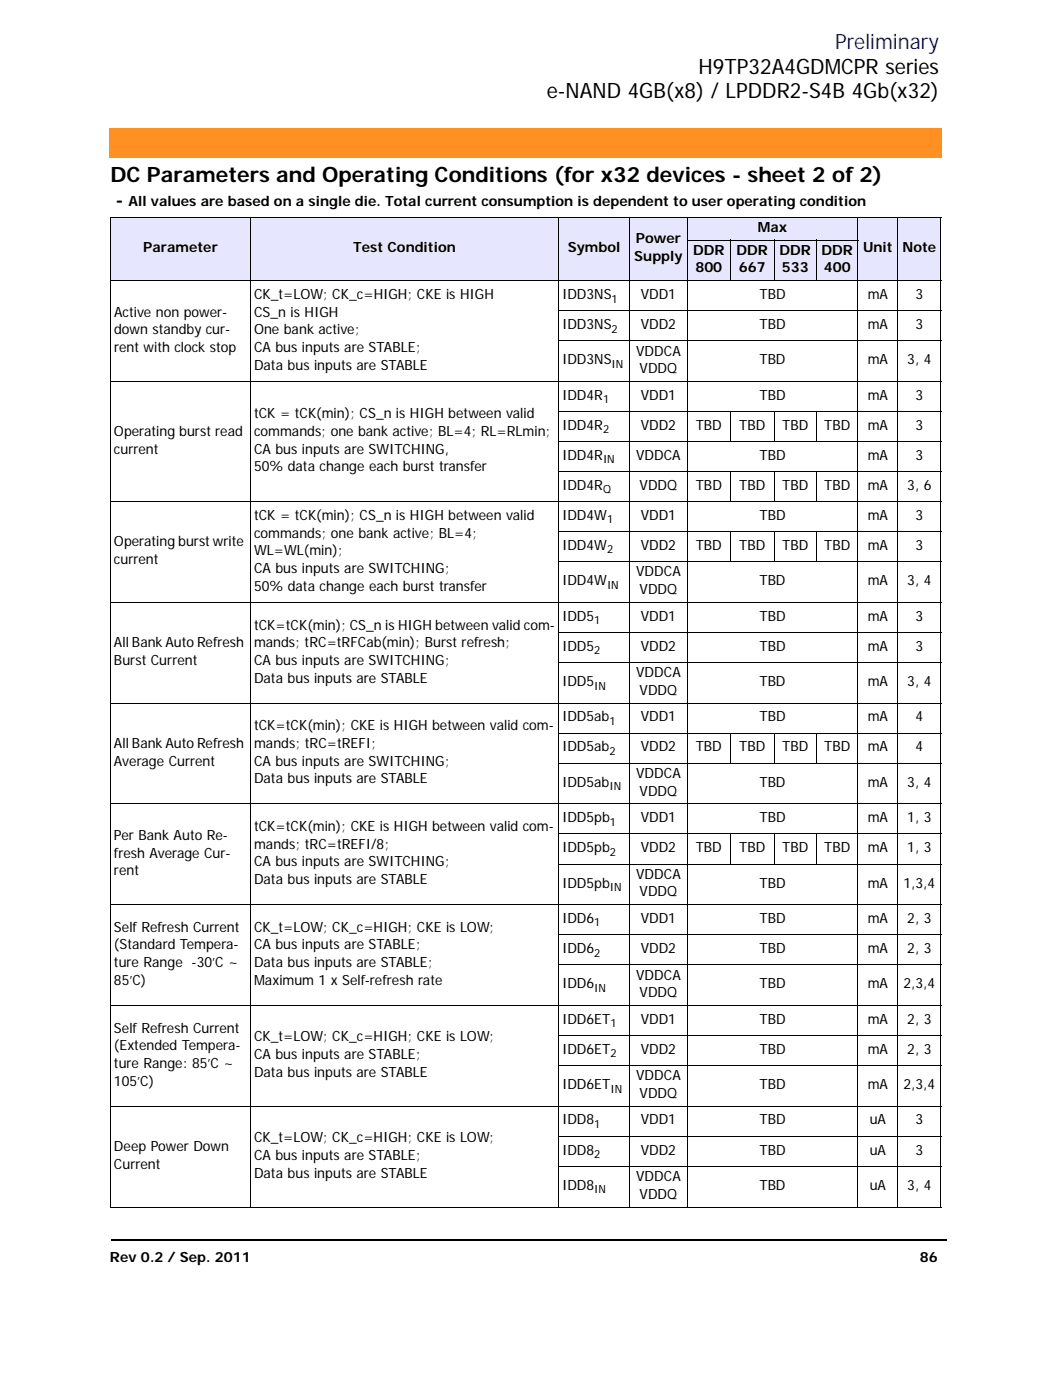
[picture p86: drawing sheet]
<svg xmlns="http://www.w3.org/2000/svg" width="210mm" height="279mm" viewBox="0 0 210 279" stroke-linecap="round" stroke-linejoin="round" font-family="sans-serif">
<defs><g id="words">
<text font-size="4.2" fill="#00f" x="166.5" y="9.8">Preliminary</text>
<g font-size="4.2">
<text x="139.3" y="14.7">H9TP32A4GDMCPR series</text>
<text x="109" y="19.6">e-NAND 4GB(x8) / LPDDR2-S4B 4Gb(x32)</text>
<text x="22" y="36.3">DC Parameters and Operating Conditions (for x32 devices - sheet 2 of 2)</text>
</g>
<text font-size="3.5" x="23.1" y="41.2">-</text>
<g font-size="2.8">
<text x="25.6" y="41.2">All values are based on a single die. Total current consumption is dependent to user operating condition</text>
<text x="151.1" y="46.3">Max</text>
<text x="28.5" y="50.3">Parameter</text>
<text x="70.4" y="50.3">Test Condition</text>
<text x="113.2" y="50.3">Symbol</text>
<text x="126.5" y="52.1">Supply</text>
<text x="126.8" y="48.5">Power</text>
<text x="138.2" y="50.8">DDR</text>
<text x="146.9" y="50.8">DDR</text>
<text x="155.4" y="50.8">DDR</text>
<text x="163.8" y="50.8">DDR</text>
<text x="172.1" y="50.3">Unit</text>
<text x="180" y="50.3">Note</text>
<text x="50.7" y="59.7">CK_t=LOW; CK_c=HIGH; CKE is HIGH</text>
<text x="112.1" y="59.7">IDD3NS</text>
<text x="127.8" y="59.7">VDD1</text>
<text x="138.7" y="54.4">800</text>
<text x="147.3" y="54.4">667</text>
<text x="151.5" y="59.7">TBD</text>
<text x="155.9" y="54.4">533</text>
<text x="164.3" y="54.4">400</text>
<text x="173" y="59.7">mA</text>
<text x="182.6" y="59.7">3</text>
<text x="22.7" y="63.2">Active non power-</text>
<text x="50.7" y="63.2">CS_n is HIGH</text>
<text x="112.1" y="65.7">IDD3NS</text>
<text x="127.8" y="65.7">VDD2</text>
<text x="151.5" y="65.7">TBD</text>
<text x="173" y="65.7">mA</text>
<text x="182.6" y="65.7">3</text>
<text x="22.7" y="66.7">down standby cur-</text>
<text x="22.7" y="70.2">rent with clock stop</text>
<text x="50.7" y="66.7">One bank active;</text>
<text x="50.7" y="70.2">CA bus inputs are STABLE;</text>
<text x="126.9" y="71">VDDCA</text>
<text x="50.7" y="73.8">Data bus inputs are STABLE</text>
<text x="112.1" y="72.7">IDD3NS</text>
<text x="127.5" y="74.5">VDDQ</text>
<text x="151.4" y="72.7">TBD</text>
<text x="173" y="72.7">mA</text>
<text x="180.9" y="72.7">3, 4</text>
<text x="50.7" y="83.5">tCK = tCK(min); CS_n is HIGH between valid</text>
<text x="112.1" y="79.8">IDD4R</text>
<text x="127.8" y="79.8">VDD1</text>
<text x="151.5" y="79.8">TBD</text>
<text x="173" y="79.8">mA</text>
<text x="182.6" y="79.8">3</text>
<text x="22.7" y="87">Operating burst read</text>
<text x="50.7" y="87">commands; one bank active; BL=4; RL=RLmin;</text>
<text x="112.1" y="85.8">IDD4R</text>
<text x="127.8" y="85.8">VDD2</text>
<text x="138.7" y="85.8">TBD</text>
<text x="147.4" y="85.8">TBD</text>
<text x="156" y="85.8">TBD</text>
<text x="164.4" y="85.8">TBD</text>
<text x="173" y="85.8">mA</text>
<text x="182.6" y="85.8">3</text>
<text x="22.7" y="90.5">current</text>
<text x="50.7" y="90.5">CA bus inputs are SWITCHING,</text>
<text x="50.7" y="94">50% data change each burst transfer</text>
<text x="112.1" y="91.8">IDD4R</text>
<text x="126.9" y="91.8">VDDCA</text>
<text x="151.4" y="91.8">TBD</text>
<text x="173" y="91.8">mA</text>
<text x="182.6" y="91.8">3</text>
<text x="112.1" y="97.8">IDD4R</text>
<text x="127.5" y="97.8">VDDQ</text>
<text x="138.7" y="97.8">TBD</text>
<text x="147.4" y="97.8">TBD</text>
<text x="156" y="97.8">TBD</text>
<text x="164.4" y="97.8">TBD</text>
<text x="173" y="97.8">mA</text>
<text x="180.9" y="97.8">3, 6</text>
<text x="50.7" y="103.8">tCK = tCK(min); CS_n is HIGH between valid</text>
<text x="50.7" y="107.3">commands; one bank active; BL=4;</text>
<text x="112.1" y="103.8">IDD4W</text>
<text x="127.8" y="103.8">VDD1</text>
<text x="151.5" y="103.8">TBD</text>
<text x="173" y="103.8">mA</text>
<text x="182.6" y="103.8">3</text>
<text x="22.7" y="109.1">Operating burst write</text>
<text x="22.7" y="112.6">current</text>
<text x="50.7" y="110.8">WL=WL(min);</text>
<text x="112.1" y="109.8">IDD4W</text>
<text x="127.8" y="109.8">VDD2</text>
<text x="138.7" y="109.8">TBD</text>
<text x="147.4" y="109.8">TBD</text>
<text x="156" y="109.8">TBD</text>
<text x="164.4" y="109.8">TBD</text>
<text x="173" y="109.8">mA</text>
<text x="182.6" y="109.8">3</text>
<text x="50.7" y="114.3">CA bus inputs are SWITCHING;</text>
<text x="50.7" y="117.9">50% data change each burst transfer</text>
<text x="112.1" y="116.8">IDD4W</text>
<text x="126.9" y="115">VDDCA</text>
<text x="127.5" y="118.6">VDDQ</text>
<text x="151.4" y="116.8">TBD</text>
<text x="173" y="116.8">mA</text>
<text x="180.9" y="116.8">3, 4</text>
<text x="50.7" y="125.6">tCK=tCK(min); CS_n is HIGH between valid com-</text>
<text x="112.1" y="123.9">IDD5</text>
<text x="127.8" y="123.9">VDD1</text>
<text x="151.5" y="123.9">TBD</text>
<text x="173" y="123.9">mA</text>
<text x="182.6" y="123.9">3</text>
<text x="22.7" y="129.2">All Bank Auto Refresh</text>
<text x="50.7" y="129.2">mands; tRC=tRFCab(min); Burst refresh;</text>
<text x="112.1" y="129.9">IDD5</text>
<text x="127.8" y="129.9">VDD2</text>
<text x="151.5" y="129.9">TBD</text>
<text x="173" y="129.9">mA</text>
<text x="182.6" y="129.9">3</text>
<text x="22.7" y="132.7">Burst Current</text>
<text x="50.7" y="132.7">CA bus inputs are SWITCHING;</text>
<text x="50.7" y="136.2">Data bus inputs are STABLE</text>
<text x="112.1" y="136.9">IDD5</text>
<text x="126.9" y="135.2">VDDCA</text>
<text x="151.4" y="136.9">TBD</text>
<text x="173" y="136.9">mA</text>
<text x="180.9" y="136.9">3, 4</text>
<text x="112.1" y="144">IDD5ab</text>
<text x="127.5" y="138.7">VDDQ</text>
<text x="127.8" y="144">VDD1</text>
<text x="151.5" y="144">TBD</text>
<text x="173" y="144">mA</text>
<text x="182.6" y="144">4</text>
<text x="22.7" y="149.3">All Bank Auto Refresh</text>
<text x="50.7" y="145.7">tCK=tCK(min); CKE is HIGH between valid com-</text>
<text x="50.7" y="149.3">mands; tRC=tREFI;</text>
<text x="112.1" y="150">IDD5ab</text>
<text x="127.8" y="150">VDD2</text>
<text x="138.7" y="150">TBD</text>
<text x="147.4" y="150">TBD</text>
<text x="156" y="150">TBD</text>
<text x="164.4" y="150">TBD</text>
<text x="173" y="150">mA</text>
<text x="182.6" y="150">4</text>
<text x="22.7" y="152.8">Average Current</text>
<text x="50.7" y="152.8">CA bus inputs are SWITCHING;</text>
<text x="126.9" y="155.3">VDDCA</text>
<text x="50.7" y="156.3">Data bus inputs are STABLE</text>
<text x="112.1" y="157">IDD5ab</text>
<text x="127.5" y="158.8">VDDQ</text>
<text x="151.4" y="157">TBD</text>
<text x="173" y="157">mA</text>
<text x="180.9" y="157">3, 4</text>
<text x="22.7" y="167.6">Per Bank Auto Re-</text>
<text x="50.7" y="165.8">tCK=tCK(min); CKE is HIGH between valid com-</text>
<text x="112.1" y="164.1">IDD5pb</text>
<text x="127.8" y="164.1">VDD1</text>
<text x="151.4" y="164.1">TBD</text>
<text x="173" y="164.1">mA</text>
<text x="180.9" y="164.1">1, 3</text>
<text x="22.7" y="171.1">fresh Average Cur-</text>
<text x="50.7" y="169.4">mands; tRC=tREFI/8;</text>
<text x="50.7" y="172.9">CA bus inputs are SWITCHING;</text>
<text x="112.1" y="170.1">IDD5pb</text>
<text x="127.8" y="170.1">VDD2</text>
<text x="138.7" y="170.1">TBD</text>
<text x="147.4" y="170.1">TBD</text>
<text x="156" y="170.1">TBD</text>
<text x="164.4" y="170.1">TBD</text>
<text x="173" y="170.1">mA</text>
<text x="180.9" y="170.1">1, 3</text>
<text x="22.7" y="174.7">rent</text>
<text x="50.7" y="176.4">Data bus inputs are STABLE</text>
<text x="112.1" y="177.2">IDD5pb</text>
<text x="126.9" y="175.4">VDDCA</text>
<text x="127.5" y="178.9">VDDQ</text>
<text x="151.4" y="177.2">TBD</text>
<text x="173" y="177.2">mA</text>
<text x="180.2" y="177.2">1,3,4</text>
<text x="22.7" y="186">Self Refresh Current</text>
<text x="50.7" y="186">CK_t=LOW; CK_c=HIGH; CKE is LOW;</text>
<text x="112.1" y="184.2">IDD6</text>
<text x="127.8" y="184.2">VDD1</text>
<text x="151.4" y="184.2">TBD</text>
<text x="173" y="184.2">mA</text>
<text x="180.9" y="184.2">2, 3</text>
<text x="22.7" y="189.5">(Standard Tempera-</text>
<text x="50.7" y="189.5">CA bus inputs are STABLE;</text>
<text x="112.1" y="190.2">IDD6</text>
<text x="127.8" y="190.2">VDD2</text>
<text x="151.4" y="190.2">TBD</text>
<text x="173" y="190.2">mA</text>
<text x="180.9" y="190.2">2, 3</text>
<text x="22.7" y="193">ture Range -30’C ~</text>
<text x="22.7" y="196.5">85’C)</text>
<text x="50.7" y="193">Data bus inputs are STABLE;</text>
<text x="50.7" y="196.5">Maximum 1 x Self-refresh rate</text>
<text x="112.1" y="197.3">IDD6</text>
<text x="126.9" y="195.5">VDDCA</text>
<text x="151.4" y="197.3">TBD</text>
<text x="173" y="197.3">mA</text>
<text x="180.2" y="197.3">2,3,4</text>
<text x="127.5" y="199">VDDQ</text>
<text x="22.7" y="206.1">Self Refresh Current</text>
<text x="22.7" y="209.6">(Extended Tempera-</text>
<text x="50.7" y="207.8">CK_t=LOW; CK_c=HIGH; CKE is LOW;</text>
<text x="112.1" y="204.3">IDD6ET</text>
<text x="127.8" y="204.3">VDD1</text>
<text x="151.4" y="204.3">TBD</text>
<text x="173" y="204.3">mA</text>
<text x="180.9" y="204.3">2, 3</text>
<text x="22.7" y="213.1">ture Range: 85’C ~</text>
<text x="50.7" y="211.4">CA bus inputs are STABLE;</text>
<text x="50.7" y="214.9">Data bus inputs are STABLE</text>
<text x="112.1" y="210.3">IDD6ET</text>
<text x="126.9" y="215.6">VDDCA</text>
<text x="127.8" y="210.3">VDD2</text>
<text x="151.4" y="210.3">TBD</text>
<text x="173" y="210.3">mA</text>
<text x="180.9" y="210.3">2, 3</text>
<text x="22.7" y="216.6">105’C)</text>
<text x="112.1" y="217.4">IDD6ET</text>
<text x="127.5" y="219.1">VDDQ</text>
<text x="151.4" y="217.4">TBD</text>
<text x="173" y="217.4">mA</text>
<text x="180.2" y="217.4">2,3,4</text>
<text x="50.7" y="228">CK_t=LOW; CK_c=HIGH; CKE is LOW;</text>
<text x="112.1" y="224.4">IDD8</text>
<text x="127.8" y="224.4">VDD1</text>
<text x="151.5" y="224.4">TBD</text>
<text x="173.4" y="224.4">uA</text>
<text x="182.6" y="224.4">3</text>
<text x="22.7" y="229.7">Deep Power Down</text>
<text x="22.7" y="233.2">Current</text>
<text x="50.7" y="231.5">CA bus inputs are STABLE;</text>
<text x="112.1" y="230.4">IDD8</text>
<text x="127.8" y="230.4">VDD2</text>
<text x="151.5" y="230.4">TBD</text>
<text x="173.4" y="230.4">uA</text>
<text x="182.6" y="230.4">3</text>
<text x="50.7" y="235">Data bus inputs are STABLE</text>
<text x="112.1" y="237.5">IDD8</text>
<text x="126.9" y="235.7">VDDCA</text>
<text x="127.5" y="239.2">VDDQ</text>
<text x="151.4" y="237.5">TBD</text>
<text x="173.4" y="237.5">uA</text>
<text x="180.9" y="237.5">3, 4</text>
<text x="21.9" y="251.9">Rev 0.2 / Sep. 2011</text>
<text x="183.5" y="251.9">86</text>
</g>
<g font-size="2.2">
<text x="122" y="60.4">1</text>
<text x="122" y="66.4">2</text>
<text x="122" y="73.4">IN</text>
<text x="120.2" y="80.5">1</text>
<text x="120.2" y="86.5">2</text>
<text x="120.2" y="92.5">IN</text>
<text x="120.2" y="98.5">Q</text>
<text x="121.1" y="104.5">1</text>
<text x="121.1" y="110.5">2</text>
<text x="121.1" y="117.5">IN</text>
<text x="118.5" y="124.6">1</text>
<text x="118.5" y="130.6">2</text>
<text x="118.5" y="137.6">IN</text>
<text x="121.5" y="144.7">1</text>
<text x="121.5" y="150.7">2</text>
<text x="121.5" y="157.7">IN</text>
<text x="121.6" y="164.8">1</text>
<text x="121.6" y="170.8">2</text>
<text x="121.6" y="177.8">IN</text>
<text x="118.5" y="184.9">1</text>
<text x="118.5" y="190.9">2</text>
<text x="118.5" y="198">IN</text>
<text x="121.7" y="205">1</text>
<text x="121.7" y="211">2</text>
<text x="121.7" y="218.1">IN</text>
<text x="118.5" y="225.1">1</text>
<text x="118.5" y="231.1">2</text>
<text x="118.5" y="238.2">IN</text>
</g>
</g></defs>
<path d="M22.2 247.3h.2v.4h-.2z" fill="#000"/>
<path d="M22.4 247.5h166.3" fill="none" stroke="#000" stroke-width=".36"/>
<path d="M21.8 25.6h166.5v6.1h-166.5z" fill="#fff"/>
<path d="M21.8 25.5h166v5.9h-166z" fill="#ff9021"/>
<path d="M22.4 11.5h29.8v12.3h-29.8z" fill="#fff"/>
<g fill="#e6e6ff">
<path d="M22 43.3h28v12.7h-28z"/>
<path d="M50 43.3h61.4v12.7h-61.4z"/>
<path d="M111.4 43.3h14.2v12.7h-14.2z"/>
<path d="M125.6 43.3h11.4v12.7h-11.4z"/>
<path d="M137 43.3h34.1v4.6h-34.1z"/>
<path d="M171.1 43.3h7.9v12.7h-7.9z"/>
<path d="M179 43.3h8.6v12.7h-8.6z"/>
<path d="M137 47.9h8.7v8.1h-8.7z"/>
<path d="M145.7 47.9h8.6v8.1h-8.6z"/>
<path d="M154.3 47.9h8.6v8.1h-8.6z"/>
<path d="M162.9 47.9h8.2v8.1h-8.2z"/>
</g>
<g fill="none" stroke="#000" stroke-width=".2">
<path d="M21.9 43.3h165.8M21.9 56h165.8M22 43.4v197.4M50 43.2v197.8M111.4 43.2v197.8M125.6 43.2v197.8M136.9 47.9h34.3M137 43.2v197.8M145.7 47.8v8.3M154.3 47.8v8.3M162.9 47.8v8.3M171.1 43.2v197.8"/>
<path d="M179 43.2v197.8M187.6 43.4v197.4M21.9 76.1h165.8M111.3 62h76.4M111.3 68h76.4M111.3 82.1h76.4M111.3 88.1h76.4M111.3 94.1h76.4M145.7 82v6.2M145.7 94v6.2M154.3 82v6.2M154.3 94v6.2"/>
<path d="M162.9 82v6.2M162.9 94v6.2M21.9 100.1h165.8M111.3 106.1h76.4M111.3 112.1h76.4M145.7 106v6.2M154.3 106v6.2M162.9 106v6.2M21.9 120.2h165.8M111.3 126.2h76.4M111.3 132.2h76.4M21.9 140.3h165.8"/>
<path d="M111.3 146.3h76.4M111.3 152.3h76.4M145.7 146.2v6.2M154.3 146.2v6.2M162.9 146.2v6.2M21.9 160.5h165.8M111.3 166.4h76.4M111.3 172.4h76.4M145.7 166.4v6.1M154.3 166.4v6.1M162.9 166.4v6.1M21.9 180.6h165.8"/>
<path d="M111.3 186.5h76.4M111.3 192.5h76.4M21.9 200.7h165.8M111.3 206.7h76.4M111.3 212.6h76.4M21.9 220.8h165.8M111.3 226.8h76.4M111.3 232.8h76.4M21.9 240.9h165.8"/>
</g>
<use href="#words"/>
</svg>
